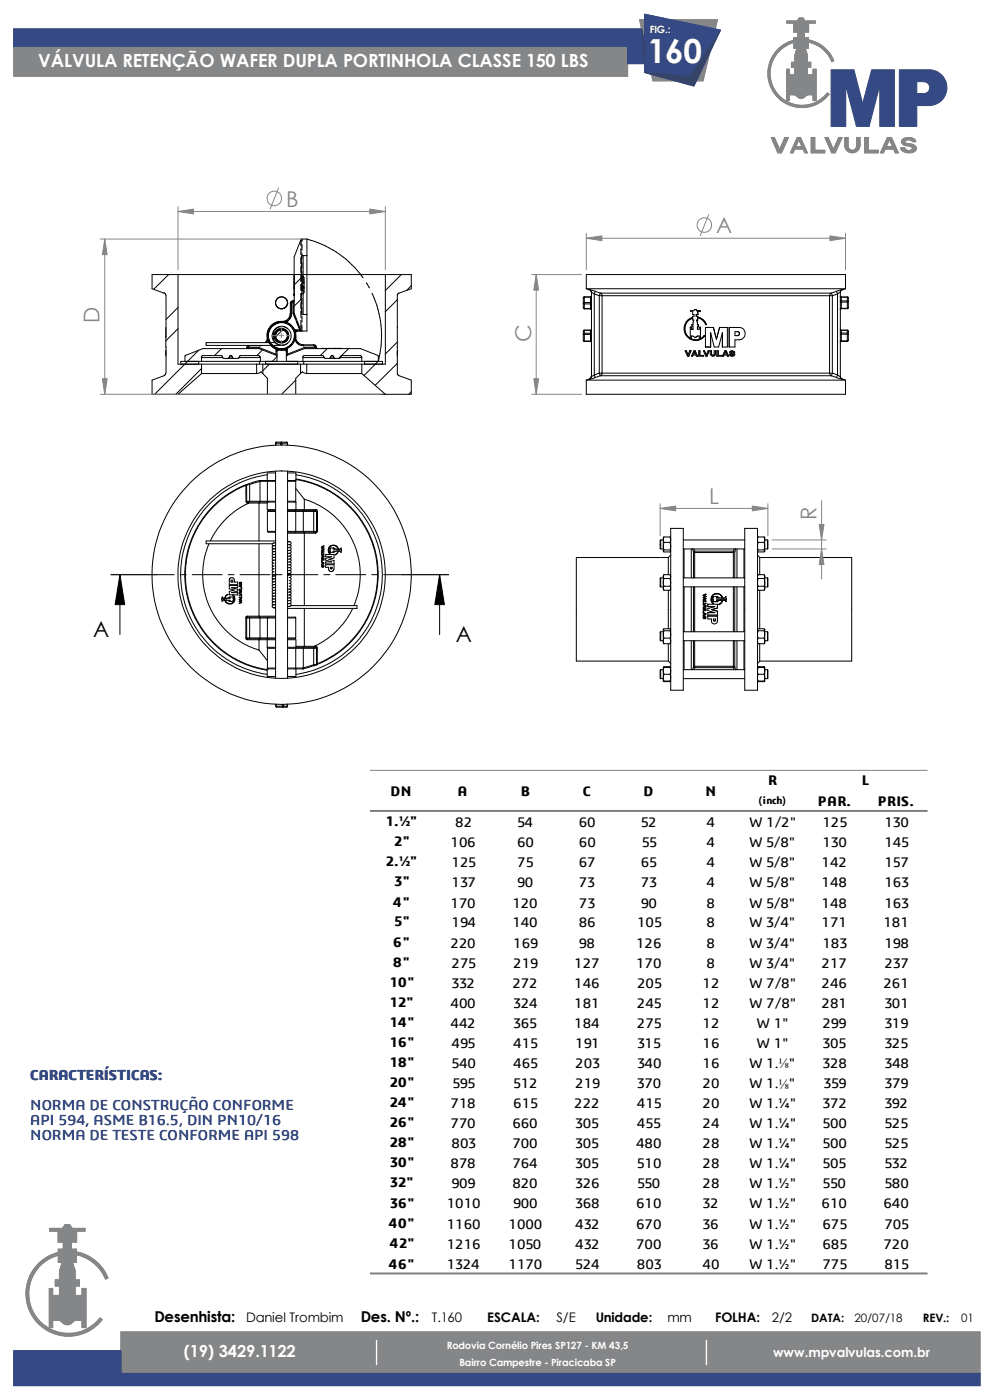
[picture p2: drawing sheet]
<svg xmlns="http://www.w3.org/2000/svg" width="210mm" height="297mm" viewBox="0 0 210 297" stroke-linecap="round" stroke-linejoin="round" font-family="sans-serif">
<defs><g id="words">
<text font-size="7" fill="#fff" x="137.4" y="13.3">160</text>
<g font-size="4.6" fill="#848688">
<text x="60.7" y="43.9">B</text>
<text x="151.9" y="49.5">A</text>
<text x="21.1" y="68.6" transform="rotate(-90 21.1 68.6)">D</text>
<text x="112.7" y="72.6" transform="rotate(-90 112.7 72.6)">C</text>
<text x="150.4" y="106.9">L</text>
<text x="173.2" y="110.3" transform="rotate(-90 173.2 110.3)">R</text>
</g>
<g font-size="4.6">
<text x="19.8" y="135.2">A</text>
<text x="96.7" y="136.3">A</text>
</g>
<text font-size="3.9" fill="#fff" x="8.1" y="14.2">VÁLVULA RETENÇÃO WAFER DUPLA PORTINHOLA CLASSE 150 LBS</text>
<text font-size="3.5" fill="#fff" x="39" y="288">(19) 3429.1122</text>
<g font-size="3.2" fill="#354a84">
<text x="6.4" y="229.1">CARACTERÍSTICAS:</text>
<text x="6.4" y="235.5">NORMA DE CONSTRUÇÃO CONFORME</text>
<text x="6.4" y="238.7">API 594, ASME B16.5, DIN PN10/16</text>
<text x="6.4" y="241.9">NORMA DE TESTE CONFORME API 598</text>
</g>
<g font-size="3.2">
<text x="32.8" y="280.5">Desenhista:</text>
<text x="76.5" y="280.5">Des. Nº.:</text>
</g>
<g font-size="3">
<text x="163" y="166.6">R</text>
<text x="182.8" y="166.6">L</text>
<text x="82.8" y="168.8">DN</text>
<text x="97.2" y="168.8">A</text>
<text x="110.5" y="168.8">B</text>
<text x="123.6" y="168.8">C</text>
<text x="136.5" y="168.8">D</text>
<text x="149.6" y="168.8">N</text>
<text x="173.5" y="171">PAR.</text>
<text x="186.2" y="171">PRIS.</text>
<text x="81.9" y="175.3">1.½&quot;</text>
<text x="83.7" y="179.5">2&quot;</text>
<text x="95.6" y="179.7">106</text>
<text x="96.6" y="175.5">82</text>
<text x="109.7" y="175.5">54</text>
<text x="109.7" y="179.7">60</text>
<text x="122.8" y="175.5">60</text>
<text x="122.8" y="179.7">60</text>
<text x="135.9" y="175.5">52</text>
<text x="136.1" y="179.7">55</text>
<text x="149.9" y="179.7">4</text>
<text x="149.9" y="175.5">4</text>
<text x="159" y="175.5">W 1/2&quot;</text>
<text x="159" y="179.7">W 5/8&quot;</text>
<text x="174.5" y="179.7">130</text>
<text x="174.5" y="175.5">125</text>
<text x="187.6" y="175.5">130</text>
<text x="187.6" y="179.7">145</text>
<text x="81.9" y="183.8">2.½&quot;</text>
<text x="95.8" y="184">125</text>
<text x="109.7" y="184">75</text>
<text x="122.8" y="184">67</text>
<text x="135.9" y="184">65</text>
<text x="149.9" y="184">4</text>
<text x="159" y="184">W 5/8&quot;</text>
<text x="174.3" y="184">142</text>
<text x="187.6" y="184">157</text>
<text x="83.7" y="188">3&quot;</text>
<text x="95.8" y="188.3">137</text>
<text x="109.7" y="188.3">90</text>
<text x="122.8" y="188.3">73</text>
<text x="135.9" y="188.3">73</text>
<text x="149.9" y="188.3">4</text>
<text x="159" y="188.3">W 5/8&quot;</text>
<text x="174.3" y="188.3">148</text>
<text x="187.6" y="188.3">163</text>
<text x="83.4" y="192.3">4&quot;</text>
<text x="83.7" y="196.6">5&quot;</text>
<text x="95.6" y="192.5">170</text>
<text x="95.8" y="196.8">194</text>
<text x="108.7" y="192.5">120</text>
<text x="108.7" y="196.8">140</text>
<text x="122.8" y="192.5">73</text>
<text x="122.8" y="196.8">86</text>
<text x="135.1" y="196.8">105</text>
<text x="135.9" y="192.5">90</text>
<text x="149.9" y="192.5">8</text>
<text x="149.9" y="196.8">8</text>
<text x="159" y="192.5">W 5/8&quot;</text>
<text x="159" y="196.8">W 3/4&quot;</text>
<text x="174.3" y="192.5">148</text>
<text x="174.3" y="196.8">171</text>
<text x="187.4" y="196.8">181</text>
<text x="187.6" y="192.5">163</text>
<text x="83.4" y="200.8">6&quot;</text>
<text x="95.6" y="201">220</text>
<text x="108.9" y="201">169</text>
<text x="122.8" y="201">98</text>
<text x="134.9" y="201">126</text>
<text x="149.9" y="201">8</text>
<text x="159" y="201">W 3/4&quot;</text>
<text x="174.5" y="201">183</text>
<text x="187.6" y="201">198</text>
<text x="82.7" y="209.3">10&quot;</text>
<text x="83.4" y="205.1">8&quot;</text>
<text x="95.8" y="205.3">275</text>
<text x="95.8" y="209.5">332</text>
<text x="108.7" y="209.5">272</text>
<text x="108.9" y="205.3">219</text>
<text x="121.8" y="205.3">127</text>
<text x="121.8" y="209.5">146</text>
<text x="135" y="205.3">170</text>
<text x="135.1" y="209.5">205</text>
<text x="149.1" y="209.5">12</text>
<text x="149.9" y="205.3">8</text>
<text x="159" y="205.3">W 3/4&quot;</text>
<text x="159" y="209.5">W 7/8&quot;</text>
<text x="174.3" y="205.3">217</text>
<text x="174.3" y="209.5">246</text>
<text x="187.4" y="209.5">261</text>
<text x="187.6" y="205.3">237</text>
<text x="82.7" y="213.6">12&quot;</text>
<text x="95.6" y="213.8">400</text>
<text x="108.9" y="213.8">324</text>
<text x="121.8" y="213.8">181</text>
<text x="135.1" y="213.8">245</text>
<text x="149.1" y="213.8">12</text>
<text x="159" y="213.8">W 7/8&quot;</text>
<text x="174.3" y="213.8">281</text>
<text x="187.6" y="213.8">301</text>
<text x="82.7" y="217.8">14&quot;</text>
<text x="95.6" y="218.1">442</text>
<text x="108.9" y="218.1">365</text>
<text x="121.8" y="218.1">184</text>
<text x="135.1" y="218.1">275</text>
<text x="149.1" y="218.1">12</text>
<text x="160.6" y="218.1">W 1&quot;</text>
<text x="174.5" y="218.1">299</text>
<text x="187.6" y="218.1">319</text>
<text x="82.7" y="222.1">16&quot;</text>
<text x="82.7" y="226.4">18&quot;</text>
<text x="95.8" y="222.3">495</text>
<text x="95.8" y="226.6">540</text>
<text x="108.9" y="222.3">415</text>
<text x="108.9" y="226.6">465</text>
<text x="122" y="222.3">191</text>
<text x="122" y="226.6">203</text>
<text x="135.1" y="222.3">315</text>
<text x="135.1" y="226.6">340</text>
<text x="149.1" y="222.3">16</text>
<text x="149.1" y="226.6">16</text>
<text x="159" y="226.6">W 1.⅛&quot;</text>
<text x="160.6" y="222.3">W 1&quot;</text>
<text x="174.5" y="222.3">305</text>
<text x="174.5" y="226.6">328</text>
<text x="187.6" y="222.3">325</text>
<text x="187.6" y="226.6">348</text>
<text x="82.7" y="230.6">20&quot;</text>
<text x="96" y="230.8">595</text>
<text x="108.9" y="230.8">512</text>
<text x="122" y="230.8">219</text>
<text x="135.1" y="230.8">370</text>
<text x="149" y="230.8">20</text>
<text x="159" y="230.8">W 1.⅛&quot;</text>
<text x="174.7" y="230.8">359</text>
<text x="187.6" y="230.8">379</text>
<text x="82.7" y="234.9">24&quot;</text>
<text x="82.7" y="239.1">26&quot;</text>
<text x="95.6" y="235.1">718</text>
<text x="95.6" y="239.4">770</text>
<text x="108.7" y="239.4">660</text>
<text x="108.9" y="235.1">615</text>
<text x="121.8" y="235.1">222</text>
<text x="122" y="239.4">305</text>
<text x="135.1" y="235.1">415</text>
<text x="135.1" y="239.4">455</text>
<text x="149.1" y="235.1">20</text>
<text x="149.1" y="239.4">24</text>
<text x="159" y="235.1">W 1.¼&quot;</text>
<text x="159" y="239.4">W 1.¼&quot;</text>
<text x="174.5" y="235.1">372</text>
<text x="174.5" y="239.4">500</text>
<text x="187.6" y="235.1">392</text>
<text x="187.6" y="239.4">525</text>
<text x="82.7" y="243.4">28&quot;</text>
<text x="95.8" y="243.6">803</text>
<text x="108.7" y="243.6">700</text>
<text x="122" y="243.6">305</text>
<text x="135" y="243.6">480</text>
<text x="149.1" y="243.6">28</text>
<text x="159" y="243.6">W 1.¼&quot;</text>
<text x="174.5" y="243.6">500</text>
<text x="187.6" y="243.6">525</text>
<text x="82.7" y="247.6">30&quot;</text>
<text x="82.7" y="251.9">32&quot;</text>
<text x="95.6" y="247.9">878</text>
<text x="108.7" y="247.9">764</text>
<text x="122" y="247.9">305</text>
<text x="135.1" y="247.9">510</text>
<text x="149.1" y="247.9">28</text>
<text x="159" y="247.9">W 1.¼&quot;</text>
<text x="174.5" y="247.9">505</text>
<text x="187.6" y="247.9">532</text>
<text x="82.7" y="256.2">36&quot;</text>
<text x="94.8" y="256.4">1010</text>
<text x="95.8" y="252.1">909</text>
<text x="108.7" y="252.1">820</text>
<text x="108.9" y="256.4">900</text>
<text x="122" y="256.4">368</text>
<text x="122" y="252.1">326</text>
<text x="134.9" y="256.4">610</text>
<text x="135.1" y="252.1">550</text>
<text x="149.1" y="256.4">32</text>
<text x="149.1" y="252.1">28</text>
<text x="159" y="256.4">W 1.½&quot;</text>
<text x="159" y="252.1">W 1.½&quot;</text>
<text x="174.3" y="256.4">610</text>
<text x="174.5" y="252.1">550</text>
<text x="187.4" y="256.4">640</text>
<text x="187.6" y="252.1">580</text>
<text x="82.5" y="260.4">40&quot;</text>
<text x="94.8" y="260.6">1160</text>
<text x="107.9" y="260.6">1000</text>
<text x="122" y="260.6">432</text>
<text x="134.9" y="260.6">670</text>
<text x="149.1" y="260.6">36</text>
<text x="159" y="260.6">W 1.½&quot;</text>
<text x="174.5" y="260.6">675</text>
<text x="187.6" y="260.6">705</text>
<text x="82.5" y="269.2">46&quot;</text>
<text x="82.7" y="264.7">42&quot;</text>
<text x="94.8" y="264.9">1216</text>
<text x="94.8" y="269.2">1324</text>
<text x="107.9" y="264.9">1050</text>
<text x="107.9" y="269.2">1170</text>
<text x="122" y="264.9">432</text>
<text x="122" y="269.2">524</text>
<text x="134.9" y="264.9">700</text>
<text x="135.1" y="269.2">803</text>
<text x="149.1" y="264.9">36</text>
<text x="149.1" y="269.2">40</text>
<text x="159" y="264.9">W 1.½&quot;</text>
<text x="159" y="269.2">W 1.½&quot;</text>
<text x="174.5" y="264.9">685</text>
<text x="174.5" y="269.2">775</text>
<text x="187.4" y="264.9">720</text>
<text x="187.6" y="269.2">815</text>
</g>
<g font-size="2.8">
<text x="52.2" y="280.5">Daniel Trombim</text>
<text x="91.6" y="280.5">T.160</text>
<text x="103.4" y="280.5">ESCALA:</text>
<text x="118" y="280.5">S/E</text>
<text x="126.4" y="280.5">Unidade:</text>
<text x="141.6" y="280.5">mm</text>
<text x="151.7" y="280.5">FOLHA:</text>
<text x="163.7" y="280.5">2/2</text>
</g>
<text font-size="2.8" fill="#fff" x="164" y="287.8">www.mpvalvulas.com.br</text>
<g font-size="2.5">
<text x="172.1" y="280.5">DATA:</text>
<text x="181.3" y="280.5">20/07/18</text>
<text x="195.8" y="280.5">REV.:</text>
<text x="203.9" y="280.5">01</text>
</g>
<text font-size="2.2" x="161" y="170.5">(inch)</text>
<g font-size="2.1" fill="#fff">
<text x="137.8" y="6.9">FIG.:</text>
<text x="94.8" y="286.1">Rodovia Cornélio Pires SP127 - KM 43,5</text>
<text x="97.5" y="289.8">Bairro Campestre - Piracicaba SP</text>
</g>
</g></defs>
<path d="M176.3 14.8h4.8l1.9 7.2 1.9-7.2h4.8v12h-3.1v-8.8l-2.2 8.8h-2.7l-2.3-8.8v8.8h-3.1zM190.8 14.8h6.6a3.8 3.8 0 0 1 3.5 3.9 3.8 3.8 0 0 1-3.8 3.7h-2.6v4.4h-3.7zM194.5 17.3h1.5a1.27 1.27 0 0 1 1.2 1.3 1.27 1.27 0 0 1-1.2 1.3h-1.5z" fill="none" stroke="#c0c0c0" stroke-width=".21"/>
<path d="M149.6 284.1h.6v5.7h-.6z" fill="none" stroke="#9a9497" stroke-width=".21"/>
<g fill="none" stroke="#848688" stroke-width=".21">
<path d="M2.9 6.1v10.1h130.2v-6.4h-130.2M136.7 4.2h-1l1 4.7M138.2 15.8l.3 1.3h4.7M142.3 4.2h9.9l-.5 1.9M150.5 11.2l-1.4 5.9h-1.4M166.9 4.4h2.2l.4-.6h.8l.5 .6h2.2v.5h-1.5v1.9h-.9v1.2h.9v.5a7.2 7.2 0 0 1 5.4 4.4l-.5 .2a6.7 6.7 0 0 0-4.9-4.2v1.3h-.7l.5 1.5v1.5h.7v1.1h-.7v1.6h1.2v-1.2h.6v6.6h-.6v-1.2l-1.4 .1a1.36 1.36 0 0 1-2.4 0l-1.3-.1v1.2h-.5v-6.6h.5v1.2h1.2v-1.6h-.7v-1.1h.7v-1.5l.5-1.5h-.7v-1.2a6.8 6.8 0 0 0-3.9 10.3 6.8 6.8 0 0 0 11 .4l.4 .3a7.2 7.2 0 0 1-11.8-.5 7.2 7.2 0 0 1 4.3-10.9v-.6h.8v-1.2h-.8v-1.9h-1.5zM59.1 39.9l-1.8 4.4M163.6 29.2h.7l1.1 2.5 1.1-2.5h.8l-1.5 3.2h-.8zM169.1 29.2h.7l1.5 3.2h-.6l-.4-.8h-1.7l-.4 .8h-.5zM169.5 29.6l.6 1.5h-1.3zM172.1 29.2h.7v2.7h2.2v.5h-2.9zM175 29.2h.7l1.1 2.5 1.1-2.5h.7l-1.4 3.2h-.8z"/>
<path d="M179.2 29.2h.7v1.8a.89 .89 0 0 0 .9 .9 .89 .89 0 0 0 .9-.9v-1.8h.8v1.6a1.63 1.63 0 0 1-1.7 1.6 1.63 1.63 0 0 1-1.6-1.6zM183.4 29.2h.8v2.7h2.1v.5h-2.9zM188.3 29.2h.8l1.5 3.2h-.7l-.3-.8h-1.8l-.4 .8h-.6zM188.7 29.6l.7 1.5h-1.4zM191.4 29.6a1.92 1.92 0 0 1 2.8 .3l.1 .2h-.8a.93 .93 0 0 0-1.6 0l.6 .3a1.55 1.55 0 0 1 1.9 1.3 2.06 2.06 0 0 1-3.3-.2v-.1h.8a.88 .88 0 0 0 .8 .5 .88 .88 0 0 0 .8-.5l-.6-.4a1.44 1.44 0 0 1-1.7-.9zM21.3 50.7h42.8M22.2 50.7v33M37.8 43.9v13.3M37.8 44.9h43.9M81.7 43.9v13.3M112.8 58.3h10.6M113.7 58.3v25.4"/>
<path d="M124.4 49.5v7.7M124.4 50.5h55M150.3 45.6l-1.8 4.4M179.4 49.5v7.7M57.7 71.2h1M59.2 71.2h1M59.7 69.2v1M59.7 70.7v1M59.7 72.2v1.1M60.7 71.2h1.1M21.3 83.7h59.4M112.8 83.7h10.6"/>
<path d="M140 107.9h22.9M140 106.8v6.9M162.9 106.8v6.9M163.8 114.6h11.5M163.8 116.5h11.5M174.3 106.2v16.6M10.5 260.6h2.8l.5-.8h1l.5 .8h2.7v.6h-1.7v2.3h-1.1v1.5h1v2.8h-3.8v-2.8h1v-1.5h-1.1v-2.3h-1.8zM12.4 265.7a9 9 0 0 0-5.4 13.7 9 9 0 0 0 14.7 .6l-.5-.4a8.4 8.4 0 0 1-13.7-.5 8.4 8.4 0 0 1 4.9-12.8M13.2 267.8l-.6 1.8v1.9h-.9v1.3h.9v2h-1.4v-1.5h-.7v8.3h.7v-1.5h1.4l.3 .2a1.62 1.62 0 0 0 2.8 0l.3-.2h1.4v1.5h.8v-8.3h-.8v1.5h-1.4v-2h.8v-1.3h-.8v-1.9l-.6-1.8M16.2 265.6a8.9 8.9 0 0 1 6.7 5.5l-.5 .3a8.7 8.7 0 0 0-6.2-5.2M25.7 286.6v-4h182.2v8.8h-182.2M79.6 284.1h.6v5.7h-.6z"/>
<circle cx="58.2" cy="42.1" r="1.55"/>
<circle cx="149.4" cy="47.8" r="1.56"/>
</g>
<g fill="#848688" stroke="#848688" stroke-width=".21">
<path d="M138.2 15.8l5 1.3h-4.7z"/>
<path d="M150.5 11.2l-1.4 5.9h-1.4z"/>
<path d="M142.3 4.2h9.9l-.5 1.9z"/>
<path d="M22.2 50.7l.5 3.3h-1z"/>
<path d="M21.7 80.3h1l-.5 3.4z"/>
<path d="M159.6 107.4l3.3 .5-3.3 .5z"/>
<path d="M140 107.9l3.3-.5v1z"/>
<path d="M173.8 111.3h1l-.5 3.3z"/>
<path d="M174.3 116.5l.5 3.3h-1z"/>
<path d="M37.8 44.9l3.3-.5v1z"/>
<path d="M78.4 44.4l3.3 .5-3.3 .5z"/>
<path d="M176.1 50l3.3 .5-3.3 .6z"/>
<path d="M124.4 50.5l3.3-.5v1.1z"/>
<path d="M113.7 58.3l.6 3.3h-1.1z"/>
<path d="M113.2 80.3h1.1l-.6 3.4z"/>
<path d="M79.6 284.1h.6v5.7h-.6zM149.6 284.1h.6v5.7h-.6zM25.7 282.6v8.8h182.2v-8.8z" fill-rule="evenodd"/>
<path d="M16.2 265.6a8.9 8.9 0 0 1 6.7 5.5l-.5 .3a8.7 8.7 0 0 0-6.2-5.2z" fill-rule="evenodd"/>
<path d="M10.5 260.6h2.8l.5-.8h1l.5 .8h2.7v.6h-1.7v2.3h-1.1v1.5h1v2.8h-3.8v-2.8h1v-1.5h-1.1v-2.3h-1.8z" fill-rule="evenodd"/>
<path d="M8.3 267.9a9.1 9.1 0 0 1 4.1-2.2v.6a8.4 8.4 0 0 0-4.9 12.8 8.4 8.4 0 0 0 13.7 .5l.5 .4a9 9 0 0 1-13.2 1.2 9 9 0 0 1-.2-13.3z" fill-rule="evenodd"/>
<path d="M13.2 267.8h2.2l.6 1.8v1.9h.8v1.3h-.8v2h1.4v-1.5h.8v8.3h-.8v-1.5h-1.4l-.9 .7-.6 .3-1-.3-.9-.7h-1.4v1.5h-.7v-8.3h.7v1.5h1.4v-2h-.9v-1.3h.9v-1.9z" fill-rule="evenodd"/>
<path d="M2.9 9.8h130.2v6.4h-130.2z" fill-rule="evenodd"/>
<path d="M135.7 4.2h1v4.7z" fill-rule="evenodd"/>
<path d="M163.6 29.2h.7l1.1 2.5 1.1-2.5h.8l-1.5 3.2h-.8z" fill-rule="evenodd"/>
<path d="M169.5 29.6l.6 1.5h-1.3zM169.1 29.2l-1.4 3.2h.5l.4-.8h1.7l.4 .8h.6l-1.5-3.2z" fill-rule="evenodd"/>
<path d="M172.1 29.2h.7v2.7h2.2v.5h-2.9z" fill-rule="evenodd"/>
<path d="M179.2 29.2h.7v2l.2 .4 .5 .3 .6-.1 .5-.5v-2.1h.8l-.1 2-.2 .6-.4 .3-1.2 .3-1-.5-.4-.8z" fill-rule="evenodd"/>
<path d="M183.4 29.2h.8v2.7h2.1v.5h-2.9z" fill-rule="evenodd"/>
<path d="M188.7 29.6l.7 1.5h-1.4zM188.3 29.2l-1.5 3.2h.6l.4-.8h1.8l.3 .8h.7l-1.5-3.2z" fill-rule="evenodd"/>
<path d="M191.5 29.5l.7-.3h.8l1.1 .4 .2 .5h-.8l-.2-.3-.5-.2-.5 .1-.4 .3v.2l.3 .2 1.3 .2 .7 .4 .2 .7-.4 .5-1 .2-.9-.1-.8-.3-.2-.6h.8l.3 .4 .4 .1 .7-.1a.5 .5 0 0 0 .1-.6 .5 .5 0 0 0-.6-.2l-.9-.2-.6-.4-.1-.4z" fill-rule="evenodd"/>
<path d="M175 29.2h.7l1.1 2.5 1.1-2.5h.7l-1.4 3.2h-.8z" fill-rule="evenodd"/>
<path d="M166.9 4.4h2.2l.4-.6h.8l.5 .6h2.2v.5h-1.5v1.9h-.9v1.2h.9v.5a7.2 7.2 0 0 1 5.4 4.4l-.5 .2a6.7 6.7 0 0 0-4.9-4.2v1.3h-.7l.5 1.5v1.5h.7v1.1h-.7v1.6h1.2v-1.2h.6v6.6h-.6v-1.2h-1.1l-1.3 .8-.5-.1-1.1-.7h-1.1v1.2h-.5v-6.6h.5v1.2h1.2v-1.6h-.7v-1.1h.7v-1.5l.5-1.5h-.7v-1.2a6.8 6.8 0 0 0-3.9 10.3 6.8 6.8 0 0 0 11 .4l.4 .3a7.2 7.2 0 0 1-11.8-.4 7.2 7.2 0 0 1 4.3-11v-.6h.8v-1.2h-.8v-1.9h-1.5z" fill-rule="evenodd"/>
</g>
<path d="M2.9 9.8v-3.7h133.2l.6 7.4h-3.6M152.8 6.4l-6.5 9.8-9.6-.8M152.8 6.4l-16.1-3.4v12.4M152.8 6.4l-5.6 11.8-10.5-2.8M183 22l1.4 4.8M2.9 286.6h22.8v4.8h182.2v2.6h-205z" fill="none" stroke="#354a84" stroke-width=".21"/>
<g fill="#354a84" stroke="#354a84" stroke-width=".21">
<path d="M2.9 286.6h22.8v4.8h182.2v2.6h-205z" fill-rule="evenodd"/>
<path d="M184.9 14.8h4.8v12h-3.1v-8.8l-2.2 8.8-1.4-4.8z" fill-rule="evenodd"/>
<path d="M176.3 14.8h4.8l3.3 12h-2.7l-2.3-8.8v8.8h-3.1z" fill-rule="evenodd"/>
<path d="M2.9 6.1h133.2l.6 7.4h-3.6v-3.7h-130.2z" fill-rule="evenodd"/>
<path d="M136.7 3l16.1 3.4-6.5 9.8-9.6-.8z" fill-rule="evenodd"/>
<path d="M194.5 17.3h1.5l.7 .2 .4 .4 .1 .5-.2 .9-.8 .6h-1.7zM190.8 14.8v12h3.7v-4.4h2.6a3.8 3.8 0 0 0 3.8-3.7 3.8 3.8 0 0 0-3.5-3.9z" fill-rule="evenodd"/>
</g>
<g fill="#304376" stroke="#304376" stroke-width=".21">
<path d="M136.1 6.1l.6 2.8v4.6z"/>
<path d="M136.7 15.4l9.6 .8 6.5-9.8-5.6 11.8z" fill-rule="evenodd"/>
</g>
<g fill="none" stroke="#000" stroke-width=".21">
<path d="M35.8 58.3l-3.2 3.1M37.8 58.3h43.9M37.8 58.3v19h5M37.8 58.3h-5.5v3l2.5 .9M62.4 59.2h.1M62.4 59.3h.1M62.4 59.4h.1M62.4 59.6h.1M62.4 59.8h.1M62.4 59.9h.1M62.4 58.6h.1M62.4 58.9h.1"/>
<path d="M62.4 59.1h.1M62.4 58.5h.1M62.4 59.2v.6M63.8 50.8v1.3M63.8 52.7v1.3M63.8 54.7v1.2M63.8 56.6v1.2M63.8 58.5v1.2M63.8 50.8l-1.4 3.7v11.9M63.9 58.4l.3 .3M64.1 50.7l-.3 .1M64.1 50.7v.5"/>
<path d="M64.1 51.8v1.3M64.1 53.7v1.3M64.1 55.6v1.3M64.1 57.5v1.3M64.1 59.4v1.3M64.1 50.7h1M64.2 58.7l-1.8 1.8M64.2 58.7v1.2M64.2 58.7l.3 .3v.9M64.3 54.2h.8M64.3 54.2v5.7M64.3 54.2l-.4 .2v5.2"/>
<path d="M64.5 59.9v1.2M64.5 59.9l-.3 .3M65.1 54.2v12.5M65.1 50.7v3.5M65.1 50.7a21.1 21.1 0 0 1 11.9 8.2M77.7 60l.7 1.1M81.7 58.3h5.5v3l-2.7 .9-.2 .3v16.7v.3l.3 .2 2.6 .9v3.1h-5.5M81.7 58.3v19h-4.9M85.1 58.3l-3.4 3.3M34.8 62.1l.3 .3 .1 .3v8.8M35.1 79.2l-.2 .5-2.6 .9v3.1h5.5M35.2 75h.1"/>
<path d="M35.2 75v.6M35.2 69.5v9.7M35.2 74.4v.6M37.8 65.2l-2.6 2.6M37.8 69.7l-2.6 2.6M42.2 74.3l-9.4 9.4M42.2 76.7v.6M42.7 75.9l.2-.5h4.1l.3 .6h1.1M42.8 78.2l-5.5 5.5M42.8 76.7h-4.4v.6M42.8 77.3v1.9M42.8 79.2l-5 4.5"/>
<path d="M42.8 76.7h12.4M42.8 79.2h11.6M42.8 77.3h11.6M47 74l-1.5 1.4M47.2 75.9h-4.4v.8M48.4 76h1.2M48.7 75.7h.6M48.7 75.7l-.3 .3M48.7 75.7l.1-.3h.3l.2 .3M49.3 75.7v.2l.3 .2M50.8 75.9h4.4M52.3 73.7l.1 .3 .1-.2"/>
<path d="M52.3 73.7h.2M52.5 73.8l.1 .2M52.5 73.7v.1M52.6 73.3l-.3 .4M52.7 73.7v.3M52.7 73.7l-.2 .1M52.7 73.7h2.3M53 73.4l-.4 .1v.2M53 73.3v.1M53 73.4h2.2M54.4 77.3h1.4M54.4 79.2l1-.3 .4 .3"/>
<path d="M54.4 77.3v1.9M54.9 75.4h-4l-.3 .6h-1M54.9 75.5h.1l.2 .4M54.9 74h-11.8l-3.8 1.4-.1 1.3M54.9 74l3.7 1.4M55 73.7l3.5 1.4M55 73.7l-.1 .3M55.1 76.7v.6M55.2 73.3v.1M55.2 76.7h9.1M55.2 75.9v.8M55.7 73.3l-.5 .1"/>
<path d="M55.7 74.3l-1.2 1.1M55.8 79.2l.9 1.1v3.4M55.8 77.3h8M55.8 77.3v1.9M56.3 76.7v.6M56.7 71.8l-.4 .9M56.9 72.2l-.3 .5M56.9 71.1l.2 1.2M57.1 77.3l-1.3 1.4M57.4 73.2l.6 .5 .8 .5 1.5 .1M57.5 73.3l.9 .7 1.3 .3M57.5 72.9l.9 .8"/>
<path d="M57.6 69.4l-.6 1.1M57.8 73.3l1 .6 .9 .1M58.3 72.7h-14.6v.6l16.2-.1M58.4 71.6a1.43 1.43 0 0 1 .9-1.7 1.43 1.43 0 0 1 1.8 .8 1.43 1.43 0 0 1-.7 1.8M58.4 73.7h.1M58.5 69.8a1.95 1.95 0 0 1 2.9 .3 1.95 1.95 0 0 1-.6 2.8 1.95 1.95 0 0 1-2.8-.9v-.6a1.99 1.99 0 0 0 1.4 1.3h.7l.5-.3 .5-.6 .1-.7-.2-.7-.4-.4-.8-.3-.5 .1a2.04 2.04 0 0 0-1.3 1.4 1.15 1.15 0 0 1 .5-1.4zM58.5 75.1l.1 .3M58.5 75.1h.3M58.6 75.4l.2 .2M58.8 75.1v.5M58.8 74.6l-.3-.6v1.1M58.8 75.6l-1 1.1"/>
<path d="M58.8 74.6v.5M58.8 75.6v1.1M58.8 72.3l.3 .2M59 73.9l1.3 .1M59.1 74.2v.1M59.1 74.3h-.2l-.1 .3M59.1 68.5l-1.1 .5M59.1 74.3h.1M59.7 68.4l-.7 .1-.7 .2-.6 .5-.6 .8-.2 .7v1l.3 .9 .5 .6 .6 .4 .9 .4h1l.6-.3 .8-.5 .5-.6 .3-.7v-.7M59.7 68.2l-1 .1-.8 .4-.7 .7-.4 .8-.1 1.7 .3 .7 .7 .8 .7 .5 .8 .3h1l.8-.3 .7-.5 .5-.5 .3-.7 .2-1M59.7 68.2v.2M59.7 68.2h.3"/>
<path d="M59.7 74.3h.6M59.9 70l-1.4 1.4M60 68.2v.2M60.3 74.2l.3 .1 .1 .3M60.7 75.1h.3M60.7 74.6v.5M60.7 75.6v1.1M60.7 75.1v.5M60.9 75.4l-.2 .2M60.9 69.6a2.01 2.01 0 0 0-2.7 .3 2.01 2.01 0 0 0 .1 2.8 2.01 2.01 0 0 0 2.7 .1M61 75.1l-.1 .3M61 74l-.3 .6"/>
<path d="M61 74h-1.3v.3M61 74v1.1M61 74l-.7 .3M61.1 68l-.5 .3-.9 .1M61.1 71.7a1.46 1.46 0 0 1-2.1 .7 1.46 1.46 0 0 1-.3-2.2 1.46 1.46 0 0 0 .6 2.4M61.2 71.5h.1M61.5 66.6v.4l-.3 .6-.6 .5-.6 .1M61.6 66.6h.2M61.6 64.4h.2M61.6 64.4v2.2M61.8 66.6l-.1 .7-.6 .8-.6 .3h-.5M61.8 72.9l-.3 .5-.6 .3"/>
<path d="M62.2 72.4h.1M62.2 63.8v2.7M62.2 66.5l.5 1.1M62.2 66.5l1.4 3.5M62.2 64h.2l-.4 .1-.2 .2v2.5l-.1 .4-.4 .6M62.2 63.8v.2M62.2 64l-.4 .1v.3M62.2 63.8l-.5 .3-.1 .3M62.4 60.5h.1M62.4 60.9h.1M62.4 62.5h.1M62.4 62.6h.1"/>
<path d="M62.4 62.7h.1M62.4 62.3h.1M62.4 60.6h.1M62.4 61.2h.1M62.4 60.8h.1M62.4 61.1h.1M62.4 60.3h.1M62.4 62.2h.1M62.4 61.3h.1M62.4 61h.1M62.4 66.4l1.4 3.7M62.4 60.1h.1"/>
<path d="M62.4 61.9h.1M62.4 62.4h.1M62.4 60h.1M62.4 66.4l-.2 .1M62.4 63.6l-.2 .2M62.4 60.1v1.2M62.4 62.4v.3M62.4 62.2v.2M62.5 71.2h.2zM62.5 70l.6 .2-.4 .2v.2M62.5 70l.2 .6M62.5 70l1.3 .1"/>
<path d="M62.5 70a4 4 0 0 1-.3 2.4M62.5 70l1.1 .2M62.5 71.5l.1 .7 .5 .7 .6 .3 .6 .2M62.5 71.2h.2v.3M62.5 71.5h.2M62.5 71.2l-.2-1.1-.9-1.1-1.2-.5h-1.2l-1 .5-.8 1.1-.3 .6v1l.4 .9M62.5 71.2v.3M62.7 71.7v-1.3l-.7-1.2-1.2-.8-1.5-.2-1.4 .6-1 1.1-.2 .9v.9l.4 1M62.7 70.6v.6M62.7 71.2l-.2-1.1-.9-1.2-1.3-.6h-1.2l-1.3 .6-.9 1.2-.2 .7v.8l.4 1.1M62.7 71.5l.1 .6 .5 .7 .7 .3h.3M62.9 68.2l.7 1.8"/>
<path d="M62.9 70.1l.1 .1M63.2 76.7v.6M63.6 70v.2M63.6 70l.2 .1M63.6 70.2h.5M63.8 77.3h1.3M63.8 79.2l.3-.3 1 .3M63.8 79.2l-1.1 1.1v3.4M63.8 77.3v1.9M63.8 70.1l.3 .1M63.8 60.4v1.2M63.8 62.3v1.2"/>
<path d="M63.8 64.2v1.2M63.8 66.1v1.3M63.8 68v2.1M63.9 62.2v4.3l.4 .2M63.9 60.3v1.3M63.9 63.5l-1.5 1.4M63.9 60.3l.3-.1v.5l-.3-.1zM64.1 61.3v1.3M64.1 63.2v1.3M64.1 65.2v1.2M64.1 67.1v1.2M64.1 69v1.2"/>
<path d="M64.2 60.6v1.2M64.2 60.8l.3 .3M64.2 75.9l.2-.5h4.1l.3 .6h1.1M64.3 76.7h12.5M64.3 60.6v1.2M64.3 66.7h.8M64.3 62.3v4.4M64.3 73.2v.2M64.3 73.4h2.2M64.3 73.2h2.2M64.4 76.7v.6M64.5 61.1v1l-.4 .2-.2 .3"/>
<path d="M64.5 73.7h2.4M64.5 73.7l-3.5 1.4M64.5 73.7l.1 .3M64.6 74l-3.7 1.4M65.1 77.3v1.9M65.1 79.2h11.7M65.1 77.3h11.7M65.1 66.7v3.5h-1M66.5 73.2v.2M66.5 73.2l.4 .1 .2 .4M66.5 73.4h.2l.2 .3M66.9 73.7h.2"/>
<path d="M66.9 73.7v.3M67.1 73.7l.3 .3M68.5 73.9h.1M68.5 73.9l-.3 .1M68.5 73.9v.1M68.6 73.9h.1M68.6 73.9v.1M68.7 75.9h-4.4v.8M68.7 73.9v.1M68.7 73.9h.1M69.4 74l-1.5 1.4M69.7 73.9h1.2"/>
<path d="M69.7 73.9l-.6 .1M69.7 73.9v.1M69.9 76h1.2M69.9 73.9h.1M70.2 75.7l.1-.3h.3l.2 .3M70.2 75.7h.6M70.2 75.7l-.3 .3M70.8 75.7l.3 .3M70.9 73.9v.1M70.9 73.9h.3M71.1 73.9v.1M71.8 73.9l.7 .1"/>
<path d="M71.8 73.9v.1M71.8 73.9l-.7 .1M71.9 73.9v.1M72.1 73.9v.1M72.3 75.9h4.5M72.3 73.9v.1M72.4 73.9v.1M74 74l-2.2 2M76.8 76.7h4.4v.6M76.8 75.9v.8M76.8 77.3v1.9M76.8 79.2l4.9 4.5"/>
<path d="M76.8 75.9l-.3-.5h-4.1l-.3 .6h-1M77.3 76.7v.6M78.9 62.2a21.4 21.4 0 0 1 1.4 14.5v-1.1l-.2-.2-3.6-1.4h-11.9M80.3 76.6l-3.1 3.1M84.3 75v.6M84.3 69.5h.1M84.3 73.6h.1M84.3 74.4h.1M84.3 72.6l-2.6 2.5M84.3 63.6l-2.6 2.5M84.3 77.1l-4.7 4.6M87.2 60.6l-.9 1"/>
<path d="M123.7 63.2v2.1M123.7 65.3l.3 .2M123.7 72.3l.3 .1M123.7 65.3l.3 .1M123.7 72.3h.3M124 63h.1M124 65.4v.1M124 72.3v.1M124 70.1h.1M124 63h1.3M124 65.5h1.3M124 72.4h1.3"/>
<path d="M124 70.1h1.3M124 64.2h1.3M124 64.5h1.3M124 63v1.2M124 64.5v.9M124 70.1v.6M124 71v1.3M124 65.4h1.3M124 70.7h1.3M124 71h1.3M124 72.3h1.3M124 64.2l-.3 .1 .3 .2"/>
<path d="M124 63l-.3 .2M124 70.1l-.2 .1M124 64.2v.3M124 70.7v.3M124 70.7l-.3 .2 .3 .1M124 70.1l-.3 .1v2.1M124.4 61.3l.7 .1M124.4 61.3v-3h55v3M124.4 61.3h55M125.1 61.4l.2 .2 .2 .5M125.1 61.4l1.2 .4M125.1 61.4l.4 .6"/>
<path d="M125.3 65.4l.2 .2M125.3 71h.2M125.3 63h.1M125.3 65.4v.1M125.3 72.3v.1M125.3 70.1h.1M125.3 63v1.2M125.3 64.5v.9M125.3 70.1v.6M125.3 71v1.3M125.3 65.5l.1 .2M125.3 72.4l.2 .2"/>
<path d="M125.3 64.2v.3M125.3 64.5l.2 .1M125.3 70.7v.3M125.3 72.3l.2 .1M125.4 79.8l-.1 .3-.2 .3M125.5 62l.6 .4M125.5 62v17.9M125.5 62.8l-.2 .2M125.5 69.9l-.2 .2M125.5 70.5l-.2 .2M125.5 79.9l-.4 .6M125.5 64.1l-.2 .1"/>
<path d="M125.5 62.9l-.2 .1M126.1 79.5l-.6 .4M126.1 62.4l1 .3M126.1 62.4v17.1M126.1 79.5l.2 .6M126.3 61.8l-.2 .6M126.3 61.8l1 .4M127.1 79.2l-1 .3M127.1 62.7v16.5M127.1 62.7h.6M127.1 79.2l.2 .5M127.1 79.2h.6"/>
<path d="M127.3 79.7h49.1M127.3 62.2h49.1M127.3 62.2l.3 .1 .1 .4M127.3 62.2l-.2 .5M127.3 79.7l-1 .4M127.7 62.7v16.5M127.7 62.7h48.3M127.7 79.2h48.3M127.7 79.2l-.1 .4-.3 .1M145.6 74.4h-.3l.5 1.2h.3l.5-1.2M146.6 74.4h-.3l-.4 .9-.3-.9 .4 .9M146.7 69.4h-.3v2.4h.3"/>
<path d="M146.9 75.6l.1-.3h.6l.1 .3h.3M146.9 67.5v.4h.3l-.2 1h-.2v.4h.2v.5h-.4v-.4M146.9 67.5a2.33 2.33 0 0 0-1.3 3.5 2.33 2.33 0 0 0 3.8 .2M147 67.5a2.33 2.33 0 0 0-1.7 2.5 2.33 2.33 0 0 0 2.2 2.1M147.3 74.6l.2 .5h-.4zM147.4 74.4l.6 1.2M147.5 74.4h-.3l-.5 1.2h.2M147.6 65.7l.2 .2h.7M147.7 65.7h-.3l-.2 .2h-.7v.1h.4v.7h.3v.4h-.3v.2a2.49 2.49 0 0 0-1.4 3.8 2.49 2.49 0 0 0 4 .1M147.8 71.4l-.3 .2M147.8 71.4a.58 .58 0 0 1-.9-.1h-.3v.5M147.8 71.4h.1"/>
<path d="M148 68.4l-.2-.5h.2v-.5a2.22 2.22 0 0 1 1.7 1.5M148 68.4v.5h.2M148 68.4h.1M148 67.3a2.51 2.51 0 0 1 1.9 1.5M148 67.3h.1M148 71.3l-.2 .1M148 71.3h.3v.5h.3M148.1 66.7h-.4v.4h.3v.2M148.2 68.9v.4M148.2 69.3h-.2v.5h.3v-.4h.3M148.5 74.4v1h.7v.2h-1v-1.2h.3M148.5 65.9v.1"/>
<path d="M148.5 66h-.5v.7M148.6 69.4v2.4M149.2 75.4v.2M149.4 71.2h.1M149.4 74.4l.4 .9 .4-.9h.3M149.5 74.4h-.3l.5 1.2h.3M149.5 71.2a2.36 2.36 0 0 1-2 1M149.5 71.2h.1M149.7 68.9h.1M149.9 68.8l-.2 .1M149.9 68.8h.1M150.5 74.4l-.6 1.2"/>
<path d="M150.9 75.1h.1M150.9 75.1l.3 .3M151.3 69.5l.7 2.5 .7-2.5h1.6v4.1h-1.1v-3l-.8 3h-.9l-.8-3v3M151.3 69.5l.5 2M151.4 69.5h-1.8v4.1h1.2M151.8 75v-.6h-.3v.7a.3 .3 0 0 1-.3 .3 .3 .3 0 0 1-.3-.3M151.8 75h.1M151.8 75l-.2 .4-.4 .2M151.8 75a.55 .55 0 0 1-.6 .6 .55 .55 0 0 1-.5-.6v-.6h.3l-.1 .7M152.1 74.4h.3v1h.7v.2h-1zM153.8 74.4h.3l.5 1.2h-.3v-.3h-.7l-.1 .3h-.2zM153.9 74.6l.3 .5h-.5z"/>
<path d="M154.7 69.5h2.2a1.32 1.32 0 0 1 1.2 1.3 1.32 1.32 0 0 1-1.3 1.3h-.9v1.5h-1.2zM154.8 75.2l.1 .2 .5 .2M155.3 74.5h-.2a.26 .26 0 0 0-.3 .2 .26 .26 0 0 0 .2 .3l.3 .1M155.3 75.1l.3 .1-.2 .2M155.3 75.1l.3 .2a.32 .32 0 0 1-.5-.1h-.3M155.3 75.1h.1M155.3 74.6h.1M155.4 74.6l-.3 .2 .5 .1a.3 .3 0 0 1 .3 .3 .3 .3 0 0 1-.2 .3l-.8-.1-.1-.2M155.4 74.6l.5 .2a.52 .52 0 0 0-.6-.4 .52 .52 0 0 0-.4 .4l.4 .3M155.9 70.4h.5a.42 .42 0 0 1 .5 .4 .42 .42 0 0 1-.5 .4h-.5zM176 62.7h.6M176 62.7v16.5"/>
<path d="M176 79.2l.4 .5M176 79.2h.6M176.4 62.2l-.4 .5M176.4 62.2l.2 .5M176.4 79.7l1.1 .4M176.6 79.2l-.2 .5M176.6 79.2l1.1 .3M176.6 62.7v16.5M177.5 61.8l-1.1 .4M177.5 61.8l.2 .6M177.7 79.5l-.2 .6M177.7 79.5l.6 .4"/>
<path d="M177.7 62.4l-1.1 .3M177.7 62.4v17.1M178.3 62.8l.2 .2zM178.3 69.8l.2 .3M178.3 63.7l.2 .1M178.3 69.9l.2 .2M178.3 79.8v.3l.3 .3M178.3 70.5l.2 .2M178.3 62l-.6 .4M178.3 62v17.9M178.3 79.9v.3l.3 .3M178.5 63.8v.3"/>
<path d="M178.5 64.1l-.2 .1M178.5 70.7v.2M178.5 65.4v.1M178.5 63h.1M178.5 72.3v.1M178.5 70.1h.1M178.5 65.5h1.2M178.5 63h1.2M178.5 72.4h1.2M178.5 70.1h1.2M178.5 63v.8M178.5 64.1v1.3"/>
<path d="M178.5 70.1v.6M178.5 70.9v1.4M178.5 64.1h1.2M178.5 63.8h1.2M178.5 65.4h1.2M178.5 70.9h1.2M178.5 70.7h1.2M178.5 72.3h1.2M178.5 65.5l-.2 .2M178.5 72.4l-.2 .2M178.5 65.4l-.2 .1M178.5 70.9l-.2 .1"/>
<path d="M178.5 72.3l-.2 .1M178.6 61.4l-.3 .3v.3M178.6 61.4v.1M178.6 61.4l-1.1 .4M178.6 61.5l-.3 .2v.4M179.4 61.3l-.8 .2M179.7 65.4v.1M179.7 63h.1M179.7 72.3v.1M179.7 70.1h.1M179.7 63v.8M179.7 64.1v1.3"/>
<path d="M179.7 70.1v.6M179.7 70.9v1.4M179.7 63.8v.3M179.7 70.7v.2M179.7 70.1l.3 .2M179.7 63l.3 .2M179.7 63.8l.3 .2-.3 .1M179.7 70.7l.3 .1-.3 .1M180 63.2v2.1M180 70.3v1.9M180 65.3l-.3 .2M180 72.2l-.3 .2"/>
<path d="M180 72.2l-.3 .1M180 65.3l-.3 .1M37.8 83.7h18.9M56.7 83.7h6M58.5 94h.1M58.5 94v.4M58.5 99.9v44M58.5 94h1M58.7 93.8l-.2 .2M58.7 93.8h2.1M59.5 94h.3M59.5 94v.4"/>
<path d="M59.5 94l.2-.2 .1 .2M59.8 94v.4M59.8 94h1.2M60.8 93.8l.2 .2M61 94h.1M61 94v.4M61 99.9v44M62.7 80.6l-3 3.1M62.7 83.7h19M87.2 83.1l-.5 .6M124.4 80.6v3.1h55v-3.1M124.4 80.6h55"/>
<path d="M125.1 80.4v.1M125.1 80.4l-.7 .2M126.3 80.1l-1.2 .4M177.5 80.1l1.1 .4M178.6 80.5l.8 .1M44.4 115.4l-.8 1.9-.3 1.6-.3 3.8 .6 3.7 1.3 3.2 1.8 2.8 1.9 2.1 3.1 2.1 3.2 1.3M52.1 102.9l.1 .1M52.1 102.9l-2.7 1.3-2.9 2-2.3 2.3-2.2 3-1.2 2.5-1.3 4.1-.3 3 .2 3.5 .7 3.5 1 2.5 1.5 2.7 2.2 2.7 2.9 2.5 2.8 1.7 3.2 1.3 3 .7M52.2 103v3.4M52.2 103l-2.1 .9-2.3 1.5-1.2 .9-2.7 2.7-1.9 2.8-1.3 2.8-.9 3.1-.5 3.5 .2 3.5 .5 2.6 1.3 3.3 1.9 3.3 1.8 2.1 2.4 2.1 3.1 2 3.1 1.3 3 .7M52.2 106.4l.1 .3 .3 .1M52.3 106.3l-.1 .1"/>
<path d="M52.3 106.3h.7M52.3 103v3.3M52.3 103h-.1M52.4 106.3l.1 .2M52.5 102.7l-.2 .3M52.5 102.7l-.4 .2M52.5 106.5h.5M52.5 106.5l.1 .3M52.6 106.8h.1M52.7 106.8l-2.5 1.4-2.1 1.7-2.1 2.5-1.4 2.3M52.7 106.7v.1M52.7 106.5v.2"/>
<path d="M52.7 106.7h4M52.9 102.6l.1 .2M52.9 102.6l-.4 .1M53 106.3v.2M53 102.8l-.7 .2M53 102.8v3.5M53 106.3h2.2M53 106.5h2.2M54.9 115.4l.1 15.5M55 106.5l-.1 8.3M55.1 101.9l.1 .3M55.1 101.9l-2.2 .7"/>
<path d="M55.1 101.9h.2M55.2 106.5h1.5M55.2 102.2v4.1M55.2 106.3v.2M55.2 106.3h1.5M55.2 102.2l-2.2 .6M55.2 102.1h1.5M55.2 101.9v.2M55.2 101.9h1.5M55.2 102.1v.1M56.7 106.5v1.6h1.8M56.7 106.5h1.8"/>
<path d="M56.7 101.9h1.8M56.7 100.8l-3.1 .6-3.4 1.3-3.2 1.9-3.3 3.1-2.3 3.1-1.5 3.1-1.2 3.7-.4 3.9 .4 4.2 1 3.8 1.7 3.6 2.2 2.9 2.7 2.6 1.7 1.2 2 1.2 3.9 1.5 2.8 .5M56.7 112.7l.2 .2h1.6M56.7 112.7h1.8M56.7 106.3h1.8M56.7 106.3l.2 .3M56.7 102.1v4.2M56.7 108.5v4.2M56.7 108.5h1.8M56.7 102.1h1.8M56.9 101.9l-.2 .2M58.2 116.4l-.5 .2a.42 .42 0 0 0 .3 .5 .42 .42 0 0 0 .5-.1"/>
<path d="M58.2 117l-.2 .1a.3 .3 0 0 0-.2 .3 .3 .3 0 0 0 .4 .2h.3M58.2 117.6l-.5 .2a.44 .44 0 0 0 .3 .4 .44 .44 0 0 0 .5 0M58.2 118.2l-.5 .2a.42 .42 0 0 0 .3 .5 .42 .42 0 0 0 .5-.1M58.2 118.8l-.5 .2 .1 .4 .2 .1M58.2 119.5l-.5 .1 .1 .4 .2 .1M58.2 115.2l-.5 .2 .1 .3 .2 .1M58.5 108.3h-1.7v.2M58.5 115.7a.48 .48 0 0 0-.6 .1 .48 .48 0 0 0-.1 .5l.2 .2 .5-.1M58.5 115.1l-.5 .1M58.5 114.8h-14.8v.6h14.1M58.5 100.3h-1.8v1.6M61 108.5h1.7"/>
<path d="M61 102.1h1.7M61 115.6a.48 .48 0 0 1 .8 .3l-.2 .2-.6 .1M61 114.9h.5M61 113.1h5.9M61 112.7h1.7M61 106.5h1.8v1.6M61 108.1h1.8M61 100.3h1.8v1.6h-1.8M61 108.3h3.3M61 112.9h3.3M61.3 115.6h.1M61.3 114.9h.1"/>
<path d="M61.4 119.2l-.4 .1M61.4 119.8h-.4M61.4 114.9l-.4 .1M61.5 119.8l.3 .3-.5 .3M61.5 114.9l.3 .4-.5 .3M61.5 116.1l.3 .3a.52 .52 0 0 1-.8 .4M61.5 116.8h.2a.45 .45 0 0 1-.1 .6 .45 .45 0 0 1-.6 0M61.5 117.3l.3 .3a.58 .58 0 0 1-.8 .4M61.5 117.9l.2 .2a.45 .45 0 0 1-.1 .5 .45 .45 0 0 1-.6 .1M61.5 118.6l.3 .3-.5 .3M61.5 119.2l.3 .3-.2 .3h-.3M62.5 101.9l.2 .2"/>
<path d="M62.5 108.3l.2 .2M62.7 106.3l-.2 .2M62.7 100.8l2.8 .5 3.9 1.5 2.1 1.2 1.7 1.2 2.6 2.6 2.2 2.9 1.4 2.8 .8 2.3 .6 2.3 .3 3.4-.1 2.3-.3 2.4-1 3.3-1.6 3.3-1.9 2.8-1.6 1.7-1.8 1.5-2.6 1.7-3.4 1.6-4 1M62.7 108.5h1.6M62.7 102.1v4.2h-1.7M62.7 103.7l1.9 2.2-.1 2.4M62.7 108.5v4.2M62.7 112.7l-.2 .2M62.7 112.7h1.6M62.8 101.7l3.1 .7 3 1.3 3.2 2 2.4 2.1 1.7 2.1 1.9 3.3 1.3 3.3 .5 2.6 .2 3.5-.4 3.5-1 3.1-1.2 2.8-2 2.8-2.6 2.7-1.9 1.4-3.7 1.9M62.8 101.6l2.9 .7 3.3 1.3 2.8 1.7 2.8 2.5 2.2 2.7 1.5 2.7 1 2.5 .8 3.5 .1 3.5-.3 3-1.2 4.1-1.3 2.4-2.2 3.1-2.3 2.3-2.9 2-2.7 1.3M62.8 108.1h4.1v.2"/>
<path d="M64.3 108.3v.2M64.3 112.7v.2M64.3 108.5v4.2M64.3 112.7h2.2M64.3 112.9h2.2M64.3 108.5h2.2M64.3 108.3h2.2M64.5 112.9l.1 15.6M64.5 105.9l1 .3 2.2 1 3.1 2.1 1.9 2.1 1.8 2.8 1.3 3.2 .6 3.7-.2 3.8-1.1 3.6M66.5 108.5h.6M66.5 108.3v.2M66.5 108.3h.4"/>
<path d="M66.5 112.7v.2M66.5 112.7h.6M66.5 112.9h.4v.2M66.5 108.5v4.2M66.9 108.1l.3 .1 .2 .3M66.9 108.3l.2 .2M67.1 112.7l-.2 .2M67.1 108.5h.3M67.1 108.5v4.2M67.3 112.7l-.4 .4M67.4 108.5v4.2h-.3M68.2 117.1h.5h-.4l-.1 .4z"/>
<path d="M68.2 116l.5-.2-.3 .2 .3 .3zM68.2 116.4l.5 .3-.5 .2 .2-.1zM68.2 118.7h.5v.1h-.4l-.1 .3zM68.2 119.2l.5 .3-.5 .3 .2-.2zM68.3 119.9l.1-.1v.4l.1-.1a.17 .17 0 0 1 .2-.1 .17 .17 0 0 1 0 .3l-.1-.3a.2 .2 0 0 1-.1 .2 .2 .2 0 0 1-.3 0zM68.5 119.4l.2 .1-.2 .1zM68.5 116.5l.2 .1-.2 .2zM68.7 118l-.5-.3 .5-.2-.3 .2 .3 .2v.3h-.4v.2h.4v.2h-.2a.25 .25 0 0 1-.3-.3 .25 .25 0 0 1 .3-.2h.2M69.1 117.6h1.8v.8l-1.1 .3 1.1 .2v.7h-1.8v-.4h1.3l-1.3-.4v-.4l1.3-.3h-1.3zM71.7 116.5l-.2-.5-.5-.3h-.4l-.6 .3-.3 .4v.5l.4 .7M71.7 116.5h-1l.2-.3h-1l.2 .1-.2 .5 .2 .1-.2 .3h1l-.2-.3 .4 .1 .4-.2 .2 .2-.2 .4-.4 .2M71.8 116.9l-.2 .4-.5 .4"/>
<path d="M71.8 117l.3-.2 .3 .4v-.9l-.1 .2-.4 .1-.6-.8-1-.1-.5 .3-.2 .5 .1 .6 .3 .5M140.2 114.6v1.9M140.2 114.6h-.2v1.8l.2 .1M140.2 114.6h.5M140.2 116.5h.5M140.7 114.5v1.4M140.7 115.9v1M140.7 115.9l.1 .8M140.7 114.5l.1 .6M140.7 116.9l.1 .2h1.4l.1-.2M140.7 116.9l.1 .1M140.8 115.1l-.1 .8"/>
<path d="M140.8 116.7l-.1 .2M140.8 113.9l-.1 .6M140.8 115.1h1.4M140.8 116.7h1.4M140.8 113.9h1.4M141.8 118.3v3.6M141.8 118.3h-19.5v22h19.5M142.2 115.1l.1 .8-.1 .8M142.2 113.9l.1 .6-.1 .6M142.2 116.7l.1 .2M142.2 113.9l.1 .2M142.3 117.8l-.5 .5"/>
<path d="M142.3 112.1h2.6v34.3h-2.6zM144.9 114.6h13.1M144.9 116.5h13.1M145.1 116.5v6.1M146.6 116.5v6.1M146.9 116.5l.2 .5M147.1 117v5.6M147.1 117l.3 .2M147.2 116.5l.2 .4M147.4 116.9h8.2M147.4 117.2h8.2M147.4 117.2v5.4"/>
<path d="M147.4 116.9l-.3 .1M147.4 116.9v.3M155.6 116.9l.3 .1M155.6 117.2v5.4M155.6 116.9v.3M155.7 116.5l-.1 .4M155.9 117v5.6M155.9 117l-.3 .2M156 116.5l-.1 .5M156.3 116.5v6.1M157.8 116.5v6.1M158 112.1h2.7v34.3h-2.7z"/>
<path d="M160.7 116.9v.1M160.7 117.8l.5 .5M160.8 115.1l-.1 .7 .1 .9M160.8 113.9l-.1 .4 .1 .8M160.8 116.7l-.1 .2M160.8 113.9l-.1 .2M160.8 115.1h1.3M160.8 116.7h1.3M160.8 113.9h1.3M161.2 118.3h19.5v22h-19.5M161.2 118.3v3.6M162.1 115.1l.1 .8"/>
<path d="M162.1 116.7l.1 .2M162.1 113.9l.1 .6M162.1 113.9l.1 .1v.5M162.2 115.9l-.1 .8M162.2 114.5l-.1 .6M162.2 114.5v1.4M162.2 115.9v1M162.2 116.9l-.1 .2h-1.3l-.1-.1M162.2 116.9h.1M162.2 116.9v.1M162.2 114.6h.6M162.2 116.5h.6"/>
<path d="M162.8 114.6v1.9M25.4 121.9v12.7M33.4 121.9h3.6M38.2 121.9h1.3M40.8 121.9h6.3M47.8 127.3l.4 .6 .8 .2 .4-.3 .3-.5v-.5l-.3-.5v-.1l.4 .5v.8l-.7 .6-.9-.1-.6-.8-.4 .1-.1 .3v-.9l.1 .2h.3v.1l.9-.2 .4 .1-.2-.2h1l-.2 .2v.6l.2 .1h-1l.2-.3h-1M47.9 126.4l.4-.3-.4 .3-.2 .5zM48.3 126.1l.1 .1M48.4 121.9h1.3M48.6 124.2h1.8v.5h-1.3l1.3 .3v.4l-1.3 .3h1.3v.5h-1.8v-.7l1.1-.3-1.1-.3zM48.8 122.7l.2-.1h.5l.2 .9h.7v.5h-1.8v-1.1zM49 123.1h.4v.4h-.4z"/>
<path d="M50.8 125.3h.3l.2 .2-.2 .2-.3 .1 .5 .4-.5 .2 .3-.3-.3-.2v-.3l.4-.1-.1-.1h-.3zM50.8 126.7h.4l.1-.3v.4zM50.8 124.3l.5-.2-.2 .1 .2 .4zM50.8 125h.4l.1-.3v.4h-.5zM50.8 127.1l.5-.2-.2 .1 .2 .5zM50.8 127.5l.5 .3-.5 .3 .3-.3zM50.8 123.6v.2h.2a.18 .18 0 0 1 .1-.3 .18 .18 0 0 1 .2 .1 .18 .18 0 0 1-.1 .3l-.1 .1v-.4l-.1 .2a.18 .18 0 0 1-.3 .1 .18 .18 0 0 1 .1-.3zM50.8 124.3l.3-.1v.3zM50.8 127.2l.3-.1v.2zM50.9 121.9h6.4M52.2 131.1h.1M52.2 135.3h.1"/>
<path d="M52.2 131.1v4.2M52.2 135.3l.1 .3 .2 .1M52.3 135.3h.7M52.3 131.1h.7M52.3 131.1v4.2M52.4 135.3l.1 .2M52.5 130.9l-.2 .2M52.5 135.5h.5M52.5 135.7h4.2M52.5 130.7h6M52.5 130.9h.5M52.5 130.7l-.3 .2v.2"/>
<path d="M52.5 130.7v.2M52.5 135.5v.2M53 130.9v.2M53 135.3v.2M53 131.1h2.2M53 135.3h2.2M53 131.1v4.2M53 130.9h2.2M53 135.5h2.2M55 135.5l-.1 2.4 1.8 2.3M55.2 131.1h1.5M55.2 135.5h3.3"/>
<path d="M55.2 131.1v4.2M55.2 130.9v.2M55.2 130.9h1.7M55.2 135.3h1.5M55.2 135.3v.2M56.7 135.7h1.8M56.7 135.7v1.6h1.8M56.7 135.3h1.8M56.7 135.3l.2 .3M56.7 131.1v4.2M56.7 137.5v4.2M56.7 137.5h1.8"/>
<path d="M56.7 131.1h1.8M56.9 130.9l-.2 .2M56.9 137.3l-.2 .2M56.9 130.9h1.6M58 121.9h.5h-.8l.3 .3M58.1 128.3h.1M58.2 127h.3M58.2 127.1l-.5 .2 .1 .3 .2 .1M58.2 124.6l-.5 .2 .1 .3 .2 .2M58.2 124l-.5 .2 .1 .3 .2 .2M58.2 123.4l-.5 .2 .1 .4h.2M58.2 122.8l-.5 .2 .1 .3 .2 .1"/>
<path d="M58.2 122.2l-.5 .2 .1 .3 .2 .2M58.2 128.3h-.2a.38 .38 0 0 0-.2 .5 .38 .38 0 0 0 .5 .2h.2M58.2 120.1l-.5 .2 .1 .3 .2 .1M58.2 120.7l-.5 .2 .1 .3 .2 .1M58.2 121.3l-.5 .2a.44 .44 0 0 0 .3 .4 .44 .44 0 0 0 .5-.1h-.2M58.5 127.6a.47 .47 0 0 0-.6 .1 .47 .47 0 0 0-.1 .5l.7 .1M58.5 126.4a.48 .48 0 0 0-.6 .1 .48 .48 0 0 0-.1 .5l.2 .1M58.5 125.8l-.7 .1-.1 .3 .3 .3M58.5 125.2a.48 .48 0 0 0-.6 0 .48 .48 0 0 0-.1 .6l.2 .1M58.5 124.6l-.4 .1M58.5 124h-.4M58.5 123.4h-.4"/>
<path d="M58.5 122.8h-.4M58.5 122.1l-.4 .1M58.5 128.9h-.3M58.5 121.9h1.3M61 137.3h1.8M61 135.7h1.8v1.6M61 137.5h1.7M61 131.1h1.7M61 126.9a.45 .45 0 0 1 .5-.1 .45 .45 0 0 1 .3 .4l-.5 .2M61 126.2a.48 .48 0 0 1 .8 .3l-.5 .3M61 125.6a.45 .45 0 0 1 .5-.1 .45 .45 0 0 1 .3 .4l-.5 .3M61 125.1a.45 .45 0 0 1 .5-.1 .45 .45 0 0 1 .3 .3l-.5 .3"/>
<path d="M61 130.9h1.5M61.1 121.9h6.3M61.4 120.4l-.4 .1M61.4 121l-.4 .1M61.4 121.6l-.4 .1M61.5 121.6l.3 .3h-.8a.4 .4 0 0 1 .6 0 .4 .4 0 0 1 0 .6l-.3 .1M61.5 121.9l-.5 .1h.2M61.5 127.4l-.5 .1M61.5 128.6l-.5 .1M61.5 127.4l.2 .1a.45 .45 0 0 1-.1 .5 .45 .45 0 0 1-.6 .1M61.5 124.4l.3 .3-.5 .3M61.5 123.7l.3 .4-.2 .3h-.3"/>
<path d="M61.5 123.1l.3 .4-.5 .3M61.5 122.5l.3 .4-.5 .3M61.5 128l.3 .4-.1 .2-.4 .1M61.5 120.4l.3 .4-.5 .2M61.5 121l.3 .4-.5 .3M61.7 128.5h14v.6h-14.7M62.5 130.9l.2 .2M62.5 137.3l.2 .2M62.7 135.3l-.2 .2h-1.5M62.7 137.5h1.6M62.7 131.1v4.2h-1.7M62.7 137.5v4.2"/>
<path d="M62.8 137.3h1.5M62.8 137.1h3.9M64.3 137.3v.2M64.3 137.5v4.2M64.3 137.5h2.2M64.3 137.3h2.2M64.6 129.1l-.1 8.2M66.5 137.5h.6M66.5 137.3v.2M66.5 137.3h.4M66.5 137.5v3.6M66.7 137.1l.1 .2"/>
<path d="M66.8 137.1h-.1M66.8 137.1h.1M66.9 137.3l.2 .2M66.9 137.1v.2M66.9 137.1l.4 .1v.3M67.1 137.5v3.4M67.3 137.5h-.2M67.3 137.5v3.3M68.7 121.9h1.3M70.5 120.6v-.2h-.4v.3l.3-.1M70.8 120.7l-.1 .4-.3 .1h-.5l-.2-.3v-.5h-.6v-.6h1.8v1M71.2 121.9h6.4"/>
<path d="M74.8 129.1l-1.7 2.9-1.8 1.9-2 1.7-2.5 1.5M78.9 121.9h1.2M81.4 121.9h3.8M93.3 121.9v12.7M140.2 122.6v1.9M140.2 122.6l-.2 .1v1.6l.2 .2M140.2 134l-.2 .1v1.7l.2 .1M140.2 134v1.9M140.2 122.6h.5M140.2 124.5h.5M140.2 134h.5M140.2 135.9h.5"/>
<path d="M140.7 123.6v1.2M140.7 122.3v1.3M140.7 134.6v1.4M140.7 133.6v1M140.7 124.8l.1 .4M140.7 123.6l.1 .8M140.7 122.3l.1 .4M140.7 134.6l.1 .8M140.7 133.6l.1 .2M140.7 136l.1 .6M140.8 133.5l-.1 .1M140.8 124.4l-.1 .4"/>
<path d="M140.8 122.7l-.1 .9M140.8 121.9l-.1 .4M140.8 133.8l-.1 .8M140.8 135.4l-.1 .6M140.8 124.4h1.4M140.8 125.2h1.4M140.8 122.7h1.4M140.8 121.9h1.4M140.8 133.8h1.4M140.8 135.4h1.4M140.8 136.6h1.4M141.8 125.2v8.2"/>
<path d="M141.8 136.6v3.7M142.2 124.4l.1 .4-.1 .4M142.2 122.7l.1 .9-.1 .8M142.2 121.9l.1 .4-.1 .4M142.2 133.8l.1 .8-.1 .8M142.2 135.4l.1 .6-.1 .6M142.2 121.9l.1 .2M142.3 133.6l-.1 .2M142.3 133.6l-.1-.2h-1.4l-.1 .2M142.3 136.4l-.1 .2M142.3 125l-.1 .2M144.9 122.6h13.1"/>
<path d="M144.9 124.5h13.1M144.9 134h13.1M144.9 135.9h13.1M145.1 135.9v6.2M145.1 124.5v9.5M146.6 135.9v6.2M146.6 124.5v9.5M147.1 135.9v5.6M147.1 124.5v9.5M147.4 124.5v9.5M147.4 135.9v5.5M149.2 128.9l.2 .3"/>
<path d="M149.2 126.8h.1M149.2 126.4h.1M149.2 128.3h.1M149.2 126.8l.5 .2M149.2 126.8h.1l-.1 .5M149.2 127.3h.1M149.2 128.3l.5 .3M149.2 126.4l.5 .2M149.2 130.5h.1M149.2 130l.5 .2M149.3 131v.1l.1-.1M149.4 130.7l-.2 .3"/>
<path d="M149.4 130.7l-.2 .5 .2 .1 .2-.4v.2M149.4 130.7l-.1 .4 .1-.1M149.4 130.7h.1M149.4 128.8h.1M149.4 128.8l-.1 .1M149.4 128.8h.4M149.4 126.9l.2 .1-.2 .1zM149.4 130.2l.2 .1-.2 .1zM149.4 128.8l-.1 .3h.4v.1M149.4 129.2h.1M149.4 131h.1M149.4 129.2h.4"/>
<path d="M149.4 131l.2-.3 .1 .3M149.4 131l.1-.2h.1l.1 .3-.1 .2v-.2M149.6 131.1h.1M149.6 131v.1M149.7 128.8v-.1h-.3a.3 .3 0 0 0-.2 .2 .3 .3 0 0 0 .2 .3M149.7 127.6v-.2h-.5v.5l.1-.3h.5M149.7 127h.1M149.7 128.6h.1M149.7 126.1l-.5 .1v.2M149.7 126.5v.1M149.7 128.1v-.2l-.5 .4M149.7 128.1l-.4 .2 .4 .3"/>
<path d="M149.7 129.4v.1h-.4l-.1 .4M149.7 130.2v.2l-.5 .2v-.1M149.7 127l-.5 .3M149.7 126.1l-.4 .2 .4 .2M149.7 130.2h.1M149.7 126.6h.1M149.7 128.1h.1M149.7 126.5h.1M149.7 126.1h.1M149.8 129.4h-.6v.7h.1v.4h-.1M150.2 130.7h2v1.1a.64 .64 0 0 1-.7 .6 .64 .64 0 0 1-.6-.7v-.4h-.7zM150.4 129v.1"/>
<path d="M150.8 127.1l.5 1M151.2 127.1l.1 .2M151.3 127.3v.2h-.2v.1h1.2M151.3 127.2v.1M151.3 126.8h.1M151.3 126.8l-.1 .2 .1 .2M151.3 128.1h.1M151.3 131.3h.5l-.1 .4a.2 .2 0 0 1-.2 .1 .2 .2 0 0 1-.2-.2zM151.4 128l-.1 .1M151.4 128h.1M152 127.4h.1M152.2 131.6h.1"/>
<path d="M152.2 129v-.8h-2v.5h1.4l-1.4 .4v.4l1.4 .5h-1.4v.5h2v-.8M152.2 131h.1M152.2 130.4h.1M152.2 130.1h.1M152.2 129.8h.1M152.2 128.9h.1M152.2 128.6h.1M152.2 128.3h.1M152.2 129l-1.2 .3 1.2 .4M152.2 129h.1M152.2 129l-1 .3M152.2 129.7h.1"/>
<path d="M152.2 126.6v.1M152.3 126.6h-1.2l.2 .1v.1M152.3 126.7h-.3v.2l.5-.2M152.3 127.3v.1h.2M152.4 127.3h-.4v.2h.2v.1M152.5 126.7v.2l.7-.1M152.5 128.2h.1M152.5 128.3h.1M152.5 128.2v.1M152.7 127.3h.7M152.8 127.3h-.3v.1M153.2 126.8a1.15 1.15 0 0 0-1.7-.7 1.15 1.15 0 0 0-.1 1.9"/>
<path d="M153.2 126.8a1.16 1.16 0 0 0-1.3-.8 1.16 1.16 0 0 0-1 1.1M153.2 127.3l-.2 .5-.5 .4M153.3 127.3l-.3 .6-.5 .4M153.3 127.3h.1M153.4 127.3v-.1h.2v.1h.3v.3h.2M154 127.2h.1M154 127.2v.4M154.1 127.1l-.1-.5-.1 .2-.5 .2a1.27 1.27 0 0 0-1.9-1 1.27 1.27 0 0 0-.2 2.1M154.1 127.1l-.1 .1M154.1 127.1h.1M155.6 135.9v5.5M155.6 124.5v9.5"/>
<path d="M155.9 124.5v9.5M155.9 135.9v5.6M156.3 135.9v6.2M156.3 124.5v9.5M157.8 135.9v6.2M157.8 124.5v9.5M160.7 133.6l.1 .2M160.7 133.6l.1-.2h1.3l.1 .2M160.7 136.4l.1 .2M160.7 125l.1 .2M160.8 124.4l-.1 .4 .1 .4M160.8 122.7l-.1 .7 .1 1"/>
<path d="M160.8 121.9l-.1 .4 .1 .4M160.8 133.8l-.1 .7 .1 .9M160.8 135.4l-.1 .4 .1 .8M160.8 121.9l-.1 .2M160.8 124.4h1.3M160.8 125.2h1.3M160.8 122.7h1.3M160.8 121.9h1.3M160.8 133.8h1.3M160.8 135.4h1.3M160.8 136.6h1.3M161.2 125.2v8.2"/>
<path d="M161.2 136.6v3.7M162.1 124.4l.1 .4M162.1 122.7l.1 .9M162.1 121.9l.1 .4M162.1 133.8l.1 .8M162.1 135.4l.1 .6M162.2 124.8l-.1 .4M162.2 123.6l-.1 .8M162.2 123.6v1.2M162.2 122.3l-.1 .4M162.2 122.3v1.3M162.2 134.6l-.1 .8"/>
<path d="M162.2 134.6v1.4M162.2 133.6l-.1 .2M162.2 133.6v1M162.2 136l-.1 .6M162.2 133.5v.1M162.2 122.6h.6M162.2 124.5h.6M162.2 134h.6M162.2 135.9h.6M162.8 122.6v1.9M162.8 134v1.9M56.7 141.7l.2 .2"/>
<path d="M56.7 141.7h1.8M58.5 141.9h-1.8v1.6h1.8M58.5 149.8h.1M58.5 149.4v.4M58.5 149.8l.2 .2M58.6 149.4v.4M58.6 149.8h1.3M58.6 149.8l.1 .2M58.7 150h2.1M59.9 149.8h.3M59.9 149.4v.4M59.9 149.8l.1 .2 .2-.2"/>
<path d="M60.2 149.4v.4M60.2 149.8h.8M61 149.8l-.2 .2M61 149.8h.1M61 149.4v.4M61 141.9h1.8M61 141.7h1.7M62.7 141.7l-.2 .2M62.7 141.7h1.5M62.8 141.9v1.6h-1.8M62.8 141.9h1.5M64.2 141.7l.1 .2"/>
<path d="M64.3 141.7l.1 .2h-.1M64.3 141.7h-.1M66.5 141l-2.2 .7M66.5 141.1l.1 .1M66.6 141.2l-2.3 .7M67 141.1l-.4 .1M67.1 140.9l-.1 .2M67.1 140.9l-.6 .2M67.3 140.8l-.2 .1M67.3 140.8l.1 .2-.4 .1M140.2 142.1l-.2 .1v1.7l.2 .1M140.2 142.1v1.9"/>
<path d="M140.2 142.1h.5M140.2 144h.5M140.7 142.3v1.5M140.7 143.8v.7M140.7 141.6v.7M140.7 144.5l.1 .1h1.4l.1-.1h-.1M140.7 143.8l.1 .7M140.7 142.3l.1 .7M140.7 144.5h.1M140.7 141.6h.1M140.8 141.4v.2M140.8 141.4l-.1 .2"/>
<path d="M140.8 143l-.1 .8M140.8 141.6l-.1 .7M140.8 143h1.4M140.8 144.5h1.4M140.8 141.6h1.4M140.8 141.4h1.4M141.8 140.3l.5 .5M142.2 141.4v.2M142.2 141.4l.1 .2h-.1M142.2 143l.1 .8-.1 .7M142.2 141.6l.1 .7-.1 .7M144.9 142.1h13.1"/>
<path d="M144.9 144h13.1M147.1 141.5l-.2 .6M147.1 141.5l.3 .1M147.4 141.6l-.2 .5M147.4 141.4h8.2M147.4 141.6h8.2M147.4 141.4l-.3 .1M147.4 141.4v.2M155.6 141.4l.3 .1M155.6 141.6l.1 .5M155.6 141.4v.2M155.9 141.5l.1 .6"/>
<path d="M155.9 141.5l-.3 .1M160.8 143l-.1 .7 .1 .8M160.8 141.6l-.1 .7 .1 .7M160.8 144.5h-.1l1.4 .1 .1-.1M160.8 141.4l-.1 .2h.1M160.8 141.4l-.1 .2M160.8 143h1.3M160.8 144.5h1.3M160.8 141.6h1.3M160.8 141.4h1.3M161.2 140.3l-.5 .5M162.1 143l.1 .8"/>
<path d="M162.1 141.6l.1 .7M162.1 144.5h.1M162.1 141.6h.1M162.1 141.4l.1 .2M162.2 143.8l-.1 .7M162.2 142.3v1.5M162.2 142.3l-.1 .7M162.2 143.8v.7M162.2 141.6v.7M162.2 144.5h.1M162.2 142.1h.6M162.2 144h.6"/>
<path d="M162.8 142.1v1.9"/>
<circle cx="59.7" cy="71.2" r="1.24"/>
<circle cx="59.7" cy="64.3" r="1.26"/>
<circle cx="59.7" cy="71.2" r="1.56"/>
<circle cx="59.7" cy="64.3" r="1.28"/>
<circle cx="59.8" cy="71.3" r="1.3"/>
<circle cx="59.7" cy="121.9" r="22"/>
<circle cx="59.8" cy="121.9" r="27.5"/>
</g>
<path d="M25.4 121.9l1.1 6.4h-2.1zM93.3 121.9l1 6.4h-2.1z" fill="#000" stroke="#000" stroke-width=".21"/>
<path d="M23.5 121.9h9.9M85.2 121.9h10" fill="none" stroke="#000" stroke-width=".25"/>
<path d="M78.5 163.3h118.3v.2h-118.3zM78.5 171.8h118.3v.5h-118.3zM78.5 270h118.3v.4h-118.3z" fill-rule="evenodd" fill="#808080"/>
<use href="#words"/>
</svg>
